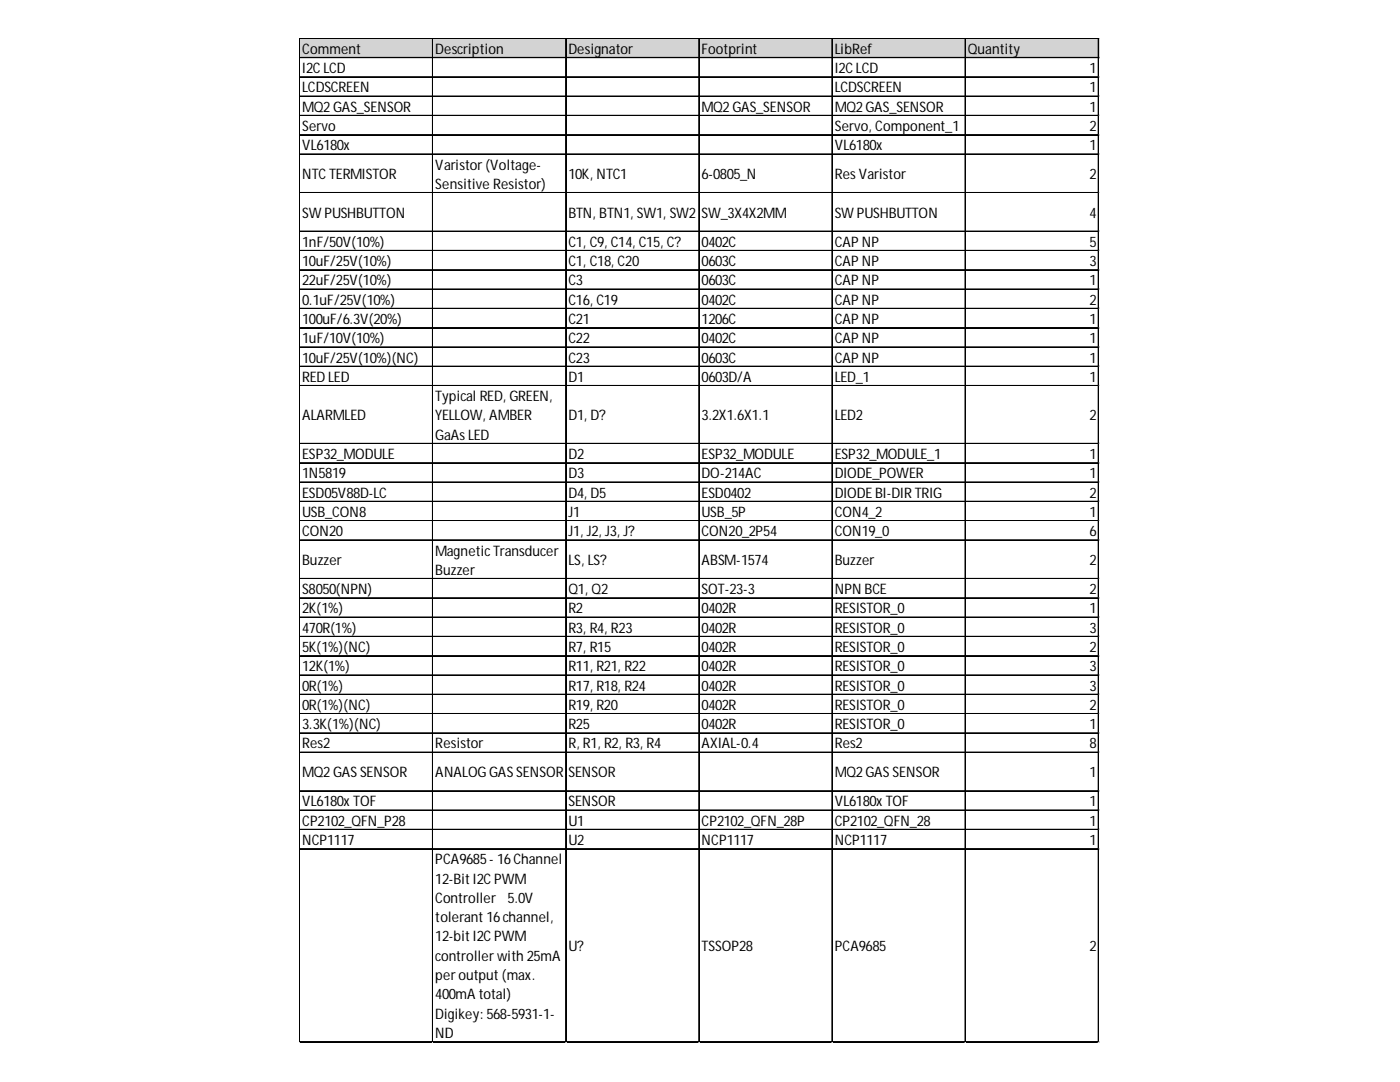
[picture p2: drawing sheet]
<svg xmlns="http://www.w3.org/2000/svg" width="279mm" height="216mm" viewBox="0 0 279 216" stroke-linecap="round" stroke-linejoin="round" font-family="sans-serif">
<defs><g id="words">
<g font-size="2.9">
<text x="60.3" y="10.7">Comment</text>
<text x="86.9" y="10.7">Description</text>
<text x="113.5" y="10.7">Designator</text>
<text x="140" y="10.7">Footprint</text>
<text x="166.6" y="10.7">LibRef</text>
<text x="193.2" y="10.7">Quantity</text>
<text x="60.3" y="14.6">I2C LCD</text>
<text x="166.6" y="14.6">I2C LCD</text>
<text x="217.4" y="14.6">1</text>
<text x="60.3" y="18.4">LCDSCREEN</text>
<text x="60.3" y="22.3">MQ2 GAS_SENSOR</text>
<text x="140" y="22.3">MQ2 GAS_SENSOR</text>
<text x="166.6" y="18.4">LCDSCREEN</text>
<text x="166.6" y="22.3">MQ2 GAS_SENSOR</text>
<text x="217.4" y="18.4">1</text>
<text x="217.4" y="22.3">1</text>
<text x="60.3" y="26.1">Servo</text>
<text x="60.3" y="30">VL6180x</text>
<text x="166.6" y="26.1">Servo, Component_1</text>
<text x="166.6" y="30">VL6180x</text>
<text x="217.4" y="26.1">2</text>
<text x="217.4" y="30">1</text>
<text x="60.3" y="35.8">NTC TERMISTOR</text>
<text x="86.9" y="33.8">Varistor (Voltage-</text>
<text x="113.5" y="35.8">10K, NTC1</text>
<text x="140" y="35.8">6-0805_N</text>
<text x="166.6" y="35.8">Res Varistor</text>
<text x="217.4" y="35.8">2</text>
<text x="86.9" y="37.7">Sensitive Resistor)</text>
<text x="60.3" y="43.5">SW PUSHBUTTON</text>
<text x="113.5" y="43.5">BTN, BTN1, SW1, SW2</text>
<text x="140" y="43.5">SW_3X4X2MM</text>
<text x="166.6" y="43.5">SW PUSHBUTTON</text>
<text x="217.4" y="43.5">4</text>
<text x="60.3" y="49.2">1nF/50V(10%)</text>
<text x="60.3" y="53.1">10uF/25V(10%)</text>
<text x="113.5" y="49.2">C1, C9, C14, C15, C?</text>
<text x="113.5" y="53.1">C1, C18, C20</text>
<text x="140" y="49.2">0402C</text>
<text x="140" y="53.1">0603C</text>
<text x="166.6" y="49.2">CAP NP</text>
<text x="166.6" y="53.1">CAP NP</text>
<text x="217.4" y="49.2">5</text>
<text x="217.4" y="53.1">3</text>
<text x="60.3" y="56.9">22uF/25V(10%)</text>
<text x="113.5" y="56.9">C3</text>
<text x="140" y="56.9">0603C</text>
<text x="166.6" y="56.9">CAP NP</text>
<text x="217.4" y="56.9">1</text>
<text x="60.3" y="60.8">0.1uF/25V(10%)</text>
<text x="60.3" y="64.6">100uF/6.3V(20%)</text>
<text x="113.5" y="60.8">C16, C19</text>
<text x="113.5" y="64.6">C21</text>
<text x="140" y="60.8">0402C</text>
<text x="140" y="64.6">1206C</text>
<text x="166.6" y="60.8">CAP NP</text>
<text x="166.6" y="64.6">CAP NP</text>
<text x="217.4" y="60.8">2</text>
<text x="217.4" y="64.6">1</text>
<text x="60.3" y="68.5">1uF/10V(10%)</text>
<text x="113.5" y="68.5">C22</text>
<text x="140" y="68.5">0402C</text>
<text x="166.6" y="68.5">CAP NP</text>
<text x="217.4" y="68.5">1</text>
<text x="60.3" y="72.3">10uF/25V(10%)(NC)</text>
<text x="60.3" y="76.2">RED LED</text>
<text x="113.5" y="72.3">C23</text>
<text x="113.5" y="76.2">D1</text>
<text x="140" y="72.3">0603C</text>
<text x="140" y="76.2">0603D/A</text>
<text x="166.6" y="72.3">CAP NP</text>
<text x="166.6" y="76.2">LED_1</text>
<text x="217.4" y="72.3">1</text>
<text x="217.4" y="76.2">1</text>
<text x="60.3" y="83.9">ALARMLED</text>
<text x="86.9" y="80">Typical RED, GREEN,</text>
<text x="86.9" y="83.9">YELLOW, AMBER</text>
<text x="113.5" y="83.9">D1, D?</text>
<text x="140" y="83.9">3.2X1.6X1.1</text>
<text x="166.6" y="83.9">LED2</text>
<text x="217.4" y="83.9">2</text>
<text x="86.9" y="87.7">GaAs LED</text>
<text x="60.3" y="91.6">ESP32_MODULE</text>
<text x="60.3" y="95.4">1N5819</text>
<text x="113.5" y="91.6">D2</text>
<text x="113.5" y="95.4">D3</text>
<text x="140" y="91.6">ESP32_MODULE</text>
<text x="140" y="95.4">DO-214AC</text>
<text x="166.6" y="91.6">ESP32_MODULE_1</text>
<text x="166.6" y="95.4">DIODE_POWER</text>
<text x="217.4" y="91.6">1</text>
<text x="217.4" y="95.4">1</text>
<text x="60.3" y="99.3">ESD05V88D-LC</text>
<text x="113.5" y="99.3">D4, D5</text>
<text x="140" y="99.3">ESD0402</text>
<text x="166.6" y="99.3">DIODE BI-DIR TRIG</text>
<text x="217.4" y="99.3">2</text>
<text x="60.3" y="103.1">USB_CON8</text>
<text x="60.3" y="107">CON20</text>
<text x="113.5" y="103.1">J1</text>
<text x="113.5" y="107">J1, J2, J3, J?</text>
<text x="140" y="103.1">USB_5P</text>
<text x="140" y="107">CON20_2P54</text>
<text x="166.6" y="103.1">CON4_2</text>
<text x="166.6" y="107">CON19_0</text>
<text x="217.4" y="103.1">1</text>
<text x="217.4" y="107">6</text>
<text x="60.3" y="112.8">Buzzer</text>
<text x="86.9" y="110.8">Magnetic Transducer</text>
<text x="113.5" y="112.8">LS, LS?</text>
<text x="140" y="112.8">ABSM-1574</text>
<text x="166.6" y="112.8">Buzzer</text>
<text x="217.4" y="112.8">2</text>
<text x="60.3" y="118.5">S8050(NPN)</text>
<text x="86.9" y="114.7">Buzzer</text>
<text x="113.5" y="118.5">Q1, Q2</text>
<text x="140" y="118.5">SOT-23-3</text>
<text x="166.6" y="118.5">NPN BCE</text>
<text x="217.4" y="118.5">2</text>
<text x="60.3" y="122.4">2K(1%)</text>
<text x="113.5" y="122.4">R2</text>
<text x="140" y="122.4">0402R</text>
<text x="166.6" y="122.4">RESISTOR_0</text>
<text x="217.4" y="122.4">1</text>
<text x="60.3" y="126.2">470R(1%)</text>
<text x="60.3" y="130.1">5K(1%)(NC)</text>
<text x="113.5" y="126.2">R3, R4, R23</text>
<text x="113.5" y="130.1">R7, R15</text>
<text x="140" y="126.2">0402R</text>
<text x="140" y="130.1">0402R</text>
<text x="166.6" y="126.2">RESISTOR_0</text>
<text x="166.6" y="130.1">RESISTOR_0</text>
<text x="217.4" y="126.2">3</text>
<text x="217.4" y="130.1">2</text>
<text x="60.3" y="133.9">12K(1%)</text>
<text x="60.3" y="137.8">0R(1%)</text>
<text x="113.5" y="133.9">R11, R21, R22</text>
<text x="113.5" y="137.8">R17, R18, R24</text>
<text x="140" y="133.9">0402R</text>
<text x="140" y="137.8">0402R</text>
<text x="166.6" y="133.9">RESISTOR_0</text>
<text x="166.6" y="137.8">RESISTOR_0</text>
<text x="217.4" y="133.9">3</text>
<text x="217.4" y="137.8">3</text>
<text x="60.3" y="141.6">0R(1%)(NC)</text>
<text x="113.5" y="141.6">R19, R20</text>
<text x="140" y="141.6">0402R</text>
<text x="166.6" y="141.6">RESISTOR_0</text>
<text x="217.4" y="141.6">2</text>
<text x="60.3" y="145.5">3.3K(1%)(NC)</text>
<text x="60.3" y="149.4">Res2</text>
<text x="86.9" y="149.4">Resistor</text>
<text x="113.5" y="145.5">R25</text>
<text x="113.5" y="149.4">R, R1, R2, R3, R4</text>
<text x="140" y="145.5">0402R</text>
<text x="140" y="149.4">AXIAL-0.4</text>
<text x="166.6" y="145.5">RESISTOR_0</text>
<text x="166.6" y="149.4">Res2</text>
<text x="217.4" y="145.5">1</text>
<text x="217.4" y="149.4">8</text>
<text x="60.3" y="155.1">MQ2 GAS SENSOR</text>
<text x="86.9" y="155.1">ANALOG GAS SENSOR</text>
<text x="113.5" y="155.1">SENSOR</text>
<text x="166.6" y="155.1">MQ2 GAS SENSOR</text>
<text x="217.4" y="155.1">1</text>
<text x="60.3" y="160.9">VL6180x TOF</text>
<text x="113.5" y="160.9">SENSOR</text>
<text x="166.6" y="160.9">VL6180x TOF</text>
<text x="217.4" y="160.9">1</text>
<text x="60.3" y="164.8">CP2102_QFN_P28</text>
<text x="113.5" y="164.8">U1</text>
<text x="140" y="164.8">CP2102_QFN_28P</text>
<text x="166.6" y="164.8">CP2102_QFN_28</text>
<text x="217.4" y="164.8">1</text>
<text x="60.3" y="168.6">NCP1117</text>
<text x="86.9" y="172.5">PCA9685- 16Channel</text>
<text x="113.5" y="168.6">U2</text>
<text x="140" y="168.6">NCP1117</text>
<text x="166.6" y="168.6">NCP1117</text>
<text x="217.4" y="168.6">1</text>
<text x="86.9" y="176.3">12-Bit I2C PWM</text>
<text x="86.9" y="180.2">Controller</text>
<text x="86.9" y="184">tolerant 16channel,</text>
<text x="101.3" y="180.2">5.0V</text>
<text x="86.9" y="187.9">12-bit I2C PWM</text>
<text x="86.9" y="191.7">controller with 25mA</text>
<text x="113.5" y="189.8">U?</text>
<text x="140" y="189.8">TSSOP28</text>
<text x="166.6" y="189.8">PCA9685</text>
<text x="217.4" y="189.8">2</text>
<text x="86.9" y="195.6">per output (max.</text>
<text x="86.9" y="199.4">400mA total)</text>
<text x="86.9" y="203.3">Digikey: 568-5931-1-</text>
<text x="86.9" y="207.1">ND</text>
</g>
</g></defs>
<path d="M59.9 7.7h159.5v3.9h-159.5z" fill="#d3d3d3"/>
<g fill="none" stroke="#000" stroke-width=".2">
<path d="M59.7 7.6v200.4M59.8 7.6v200.4M59.9 7.6h159.5M59.9 7.7h159.5M59.9 11.5h159.5M59.9 15.3h159.5M59.9 15.4h159.5M59.9 19.2h159.5M86.3 7.8v200.2M86.4 7.8v200.2M112.9 7.8v200.2M113 7.8v200.2"/>
<path d="M139.4 7.8v200.2M139.5 7.8v200.2M166 7.8v200.2M166.1 7.8v200.2M192.6 7.8v200.2M192.7 7.8v200.2M219.2 7.8v200.2M219.3 7.8v200.2M59.9 23h159.5M59.9 23.1h159.5M59.9 26.9h159.5M59.9 30.7h159.5"/>
<path d="M59.9 30.8h159.5M59.9 38.4h159.5M59.9 38.5h159.5M59.9 46.1h159.5M59.9 46.2h159.5M59.9 50h159.5M59.9 50.1h159.5M59.9 53.8h159.5M59.9 53.9h159.5M59.9 57.7h159.5M59.9 57.8h159.5M59.9 61.5h159.5"/>
<path d="M59.9 61.6h159.5M59.9 65.4h159.5M59.9 65.5h159.5M59.9 69.2h159.5M59.9 69.3h159.5M59.9 73.1h159.5M59.9 73.2h159.5M59.9 76.9h159.5M59.9 77h159.5M59.9 88.5h159.5M59.9 88.6h159.5M59.9 92.3h159.5"/>
<path d="M59.9 92.4h159.5M59.9 96.2h159.5M59.9 96.3h159.5M59.9 100h159.5M59.9 100.1h159.5M59.9 103.9h159.5M59.9 104h159.5M59.9 107.7h159.5M59.9 107.8h159.5M59.9 115.4h159.5M59.9 115.5h159.5M59.9 119.3h159.5"/>
<path d="M59.9 119.4h159.5M59.9 123.1h159.5M59.9 123.2h159.5M59.9 127h159.5M59.9 127.1h159.5M59.9 130.8h159.5M59.9 130.9h159.5M59.9 134.7h159.5M59.9 134.8h159.5M59.9 138.5h159.5M59.9 138.6h159.5M59.9 142.4h159.5"/>
<path d="M59.9 142.5h159.5M59.9 146.2h159.5M59.9 146.3h159.5M59.9 150.1h159.5M59.9 150.2h159.5M59.9 157.8h159.5M59.9 157.9h159.5M59.9 161.6h159.5M59.9 161.7h159.5M59.9 165.5h159.5M59.9 165.6h159.5M59.9 169.3h159.5"/>
<path d="M59.9 169.4h159.5M59.9 207.8h159.5M59.9 207.9h159.5"/>
</g>
<path d="M59.7 208v.1" fill="none" stroke="#d4d4d4" stroke-width=".2"/>
<path d="M59.7 208l.2 .1z" fill="#d4d4d4"/>
<path d="M86.3 208v.1" fill="none" stroke="#d4d4d4" stroke-width=".2"/>
<path d="M86.3 208l.2 .1z" fill="#d4d4d4"/>
<path d="M112.9 208v.1" fill="none" stroke="#d4d4d4" stroke-width=".2"/>
<path d="M112.9 208l.2 .1z" fill="#d4d4d4"/>
<path d="M139.4 208v.1" fill="none" stroke="#d4d4d4" stroke-width=".2"/>
<path d="M139.4 208l.2 .1z" fill="#d4d4d4"/>
<path d="M166 208v.1" fill="none" stroke="#d4d4d4" stroke-width=".2"/>
<path d="M166 208l.2 .1z" fill="#d4d4d4"/>
<path d="M192.6 208v.1" fill="none" stroke="#d4d4d4" stroke-width=".2"/>
<path d="M192.6 208l.2 .1z" fill="#d4d4d4"/>
<path d="M219.2 208v.1" fill="none" stroke="#d4d4d4" stroke-width=".2"/>
<path d="M219.2 208l.2 .1z" fill="#d4d4d4"/>
<path d="M219.4 15.3h.1" fill="none" stroke="#d4d4d4" stroke-width=".2"/>
<path d="M219.4 15.3v.2z" fill="#d4d4d4"/>
<path d="M219.4 19.2h.1" fill="none" stroke="#d4d4d4" stroke-width=".2"/>
<path d="M219.4 19.2v.1z" fill="#d4d4d4"/>
<path d="M219.4 23h.1" fill="none" stroke="#d4d4d4" stroke-width=".2"/>
<path d="M219.4 23v.2z" fill="#d4d4d4"/>
<path d="M219.4 26.9h.1" fill="none" stroke="#d4d4d4" stroke-width=".2"/>
<path d="M219.4 26.9v.1z" fill="#d4d4d4"/>
<path d="M219.4 30.7h.1" fill="none" stroke="#d4d4d4" stroke-width=".2"/>
<path d="M219.4 30.7v.2z" fill="#d4d4d4"/>
<path d="M219.4 38.4h.1" fill="none" stroke="#d4d4d4" stroke-width=".2"/>
<path d="M219.4 38.4v.2z" fill="#d4d4d4"/>
<path d="M219.4 46.1h.1" fill="none" stroke="#d4d4d4" stroke-width=".2"/>
<path d="M219.4 46.1v.2z" fill="#d4d4d4"/>
<path d="M219.4 50h.1" fill="none" stroke="#d4d4d4" stroke-width=".2"/>
<path d="M219.4 50v.1z" fill="#d4d4d4"/>
<path d="M219.4 53.8h.1" fill="none" stroke="#d4d4d4" stroke-width=".2"/>
<path d="M219.4 53.8v.2z" fill="#d4d4d4"/>
<path d="M219.4 57.7h.1" fill="none" stroke="#d4d4d4" stroke-width=".2"/>
<path d="M219.4 57.7v.1z" fill="#d4d4d4"/>
<path d="M219.4 61.5h.1" fill="none" stroke="#d4d4d4" stroke-width=".2"/>
<path d="M219.4 61.5v.2z" fill="#d4d4d4"/>
<path d="M219.4 65.4h.1" fill="none" stroke="#d4d4d4" stroke-width=".2"/>
<path d="M219.4 65.4v.2z" fill="#d4d4d4"/>
<path d="M219.4 69.2h.1" fill="none" stroke="#d4d4d4" stroke-width=".2"/>
<path d="M219.4 69.2v.2z" fill="#d4d4d4"/>
<path d="M219.4 73.1h.1" fill="none" stroke="#d4d4d4" stroke-width=".2"/>
<path d="M219.4 73.1v.2z" fill="#d4d4d4"/>
<path d="M219.4 76.9h.1" fill="none" stroke="#d4d4d4" stroke-width=".2"/>
<path d="M219.4 76.9v.2z" fill="#d4d4d4"/>
<path d="M219.4 88.5h.1" fill="none" stroke="#d4d4d4" stroke-width=".2"/>
<path d="M219.4 88.5v.2z" fill="#d4d4d4"/>
<path d="M219.4 92.3h.1" fill="none" stroke="#d4d4d4" stroke-width=".2"/>
<path d="M219.4 92.3v.2z" fill="#d4d4d4"/>
<path d="M219.4 96.2h.1" fill="none" stroke="#d4d4d4" stroke-width=".2"/>
<path d="M219.4 96.2v.2z" fill="#d4d4d4"/>
<path d="M219.4 100h.1" fill="none" stroke="#d4d4d4" stroke-width=".2"/>
<path d="M219.4 100v.2z" fill="#d4d4d4"/>
<path d="M219.4 103.9h.1" fill="none" stroke="#d4d4d4" stroke-width=".2"/>
<path d="M219.4 103.9v.2z" fill="#d4d4d4"/>
<path d="M219.4 107.7h.1" fill="none" stroke="#d4d4d4" stroke-width=".2"/>
<path d="M219.4 107.7v.2z" fill="#d4d4d4"/>
<path d="M219.4 115.4h.1" fill="none" stroke="#d4d4d4" stroke-width=".2"/>
<path d="M219.4 115.4v.2z" fill="#d4d4d4"/>
<path d="M219.4 119.3h.1" fill="none" stroke="#d4d4d4" stroke-width=".2"/>
<path d="M219.4 119.3v.2z" fill="#d4d4d4"/>
<path d="M219.4 123.1h.1" fill="none" stroke="#d4d4d4" stroke-width=".2"/>
<path d="M219.4 123.1v.2z" fill="#d4d4d4"/>
<path d="M219.4 127h.1" fill="none" stroke="#d4d4d4" stroke-width=".2"/>
<path d="M219.4 127v.2z" fill="#d4d4d4"/>
<path d="M219.4 130.8h.1" fill="none" stroke="#d4d4d4" stroke-width=".2"/>
<path d="M219.4 130.8v.2z" fill="#d4d4d4"/>
<path d="M219.4 134.7h.1" fill="none" stroke="#d4d4d4" stroke-width=".2"/>
<path d="M219.4 134.7v.2z" fill="#d4d4d4"/>
<path d="M219.4 138.5h.1" fill="none" stroke="#d4d4d4" stroke-width=".2"/>
<path d="M219.4 138.5v.2z" fill="#d4d4d4"/>
<path d="M219.4 142.4h.1" fill="none" stroke="#d4d4d4" stroke-width=".2"/>
<path d="M219.4 142.4v.2z" fill="#d4d4d4"/>
<path d="M219.4 146.2h.1" fill="none" stroke="#d4d4d4" stroke-width=".2"/>
<path d="M219.4 146.2v.2z" fill="#d4d4d4"/>
<path d="M219.4 150.1h.1" fill="none" stroke="#d4d4d4" stroke-width=".2"/>
<path d="M219.4 150.1v.2z" fill="#d4d4d4"/>
<path d="M219.4 157.8h.1" fill="none" stroke="#d4d4d4" stroke-width=".2"/>
<path d="M219.4 157.8v.2z" fill="#d4d4d4"/>
<path d="M219.4 161.6h.1" fill="none" stroke="#d4d4d4" stroke-width=".2"/>
<path d="M219.4 161.6v.2z" fill="#d4d4d4"/>
<path d="M219.4 165.5h.1" fill="none" stroke="#d4d4d4" stroke-width=".2"/>
<path d="M219.4 165.5v.2z" fill="#d4d4d4"/>
<path d="M219.4 169.3h.1" fill="none" stroke="#d4d4d4" stroke-width=".2"/>
<path d="M219.4 169.3v.2z" fill="#d4d4d4"/>
<path d="M219.4 207.8h.1" fill="none" stroke="#d4d4d4" stroke-width=".2"/>
<path d="M219.4 207.8v.2z" fill="#d4d4d4"/>
<use href="#words"/>
</svg>
